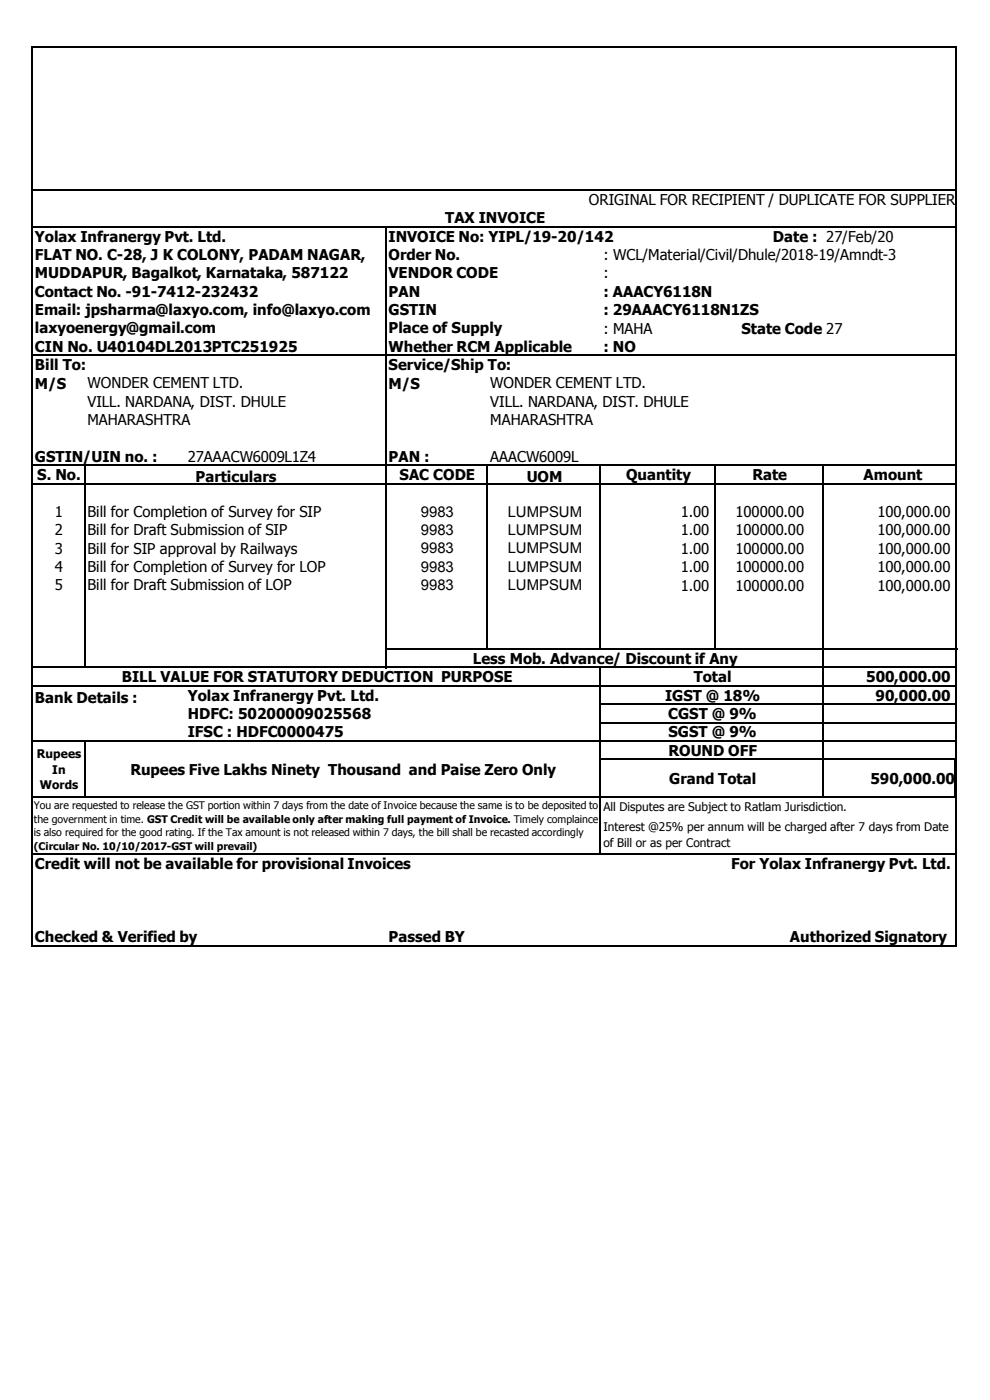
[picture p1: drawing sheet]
<svg xmlns="http://www.w3.org/2000/svg" width="210mm" height="297mm" viewBox="0 0 210 297" stroke-linecap="round" stroke-linejoin="round" font-family="sans-serif">
<defs><g id="words">
<g font-size="3.2">
<text x="94.4" y="47.3">TAX INVOICE</text>
<text x="124.9" y="43.5">ORIGINAL FOR RECIPIENT / DUPLICATE FOR SUPPLIER</text>
<text x="7.4" y="51.2">Yolax Infranergy Pvt. Ltd.</text>
<text x="82.4" y="51.2">INVOICE No: YIPL/19-20/142</text>
<text x="164" y="51.3">Date : 27/Feb/20</text>
<text x="7.4" y="55.1">FLAT NO. C-28, J K COLONY, PADAM NAGAR,</text>
<text x="7.4" y="59">MUDDAPUR, Bagalkot, Karnataka, 587122</text>
<text x="82.4" y="55.1">Order No.</text>
<text x="82.4" y="59">VENDOR CODE</text>
<text x="128" y="55.1">: WCL/Material/Civil/Dhule/2018-19/Amndt-3</text>
<text x="128" y="59">:</text>
<text x="7.4" y="62.9">Contact No. -91-7412-232432</text>
<text x="82.4" y="62.9">PAN</text>
<text x="128" y="63">: AAACY6118N</text>
<text x="7.4" y="66.8">Email: jpsharma@laxyo.com, info@laxyo.com</text>
<text x="7.4" y="70.7">laxyoenergy@gmail.com</text>
<text x="82.4" y="66.8">GSTIN</text>
<text x="82.4" y="70.7">Place of Supply</text>
<text x="128" y="66.9">: 29AAACY6118N1ZS</text>
<text x="128" y="70.8">: MAHA</text>
<text x="157.3" y="70.8">State Code 27</text>
<text x="7.4" y="74.6">CIN No. U40104DL2013PTC251925</text>
<text x="82.4" y="74.6">Whether RCM Applicable</text>
<text x="128" y="74.6">: NO</text>
<text x="7.4" y="78.5">Bill To:</text>
<text x="7.4" y="82.4">M/S</text>
<text x="18.5" y="82.4">WONDER CEMENT LTD.</text>
<text x="82.4" y="78.5">Service/Ship To:</text>
<text x="82.4" y="82.4">M/S</text>
<text x="104" y="82.4">WONDER CEMENT LTD.</text>
<text x="18.5" y="86.3">VILL. NARDANA, DIST. DHULE</text>
<text x="104" y="86.3">VILL. NARDANA, DIST. DHULE</text>
<text x="18.5" y="90.2">MAHARASHTRA</text>
<text x="104" y="90.2">MAHARASHTRA</text>
<text x="7.4" y="98">GSTIN/UIN no. :</text>
<text x="7.9" y="101.9">S. No.</text>
<text x="39.8" y="98">27AAACW6009L1Z4</text>
<text x="82.4" y="98">PAN :</text>
<text x="84.7" y="101.9">SAC CODE</text>
<text x="104" y="98">AAACW6009L</text>
<text x="132.8" y="101.9">Quantity</text>
<text x="159.6" y="101.9">Rate</text>
<text x="183.2" y="101.9">Amount</text>
<text x="41.5" y="102.3">Particulars</text>
<text x="111.7" y="102.3">UOM</text>
<text x="11.6" y="109.7">1</text>
<text x="11.6" y="113.5">2</text>
<text x="18.5" y="109.7">Bill for Completion of Survey for SIP</text>
<text x="18.5" y="113.5">Bill for Draft Submission of SIP</text>
<text x="89.3" y="109.6">9983</text>
<text x="89.3" y="113.5">9983</text>
<text x="107.7" y="109.6">LUMPSUM</text>
<text x="107.7" y="113.5">LUMPSUM</text>
<text x="144.4" y="109.7">1.00</text>
<text x="144.4" y="113.6">1.00</text>
<text x="156" y="109.7">100000.00</text>
<text x="156" y="113.6">100000.00</text>
<text x="186.1" y="109.7">100,000.00</text>
<text x="186.1" y="113.6">100,000.00</text>
<text x="11.6" y="117.4">3</text>
<text x="18.5" y="117.4">Bill for SIP approval by Railways</text>
<text x="89.3" y="117.4">9983</text>
<text x="107.7" y="117.4">LUMPSUM</text>
<text x="144.4" y="117.5">1.00</text>
<text x="156" y="117.5">100000.00</text>
<text x="186.1" y="117.5">100,000.00</text>
<text x="11.6" y="121.4">4</text>
<text x="11.6" y="125.2">5</text>
<text x="18.5" y="121.4">Bill for Completion of Survey for LOP</text>
<text x="18.5" y="125.2">Bill for Draft Submission of LOP</text>
<text x="89.3" y="121.3">9983</text>
<text x="89.3" y="125.1">9983</text>
<text x="107.7" y="121.3">LUMPSUM</text>
<text x="107.7" y="125.1">LUMPSUM</text>
<text x="144.4" y="121.4">1.00</text>
<text x="144.4" y="125.3">1.00</text>
<text x="156" y="121.4">100000.00</text>
<text x="156" y="125.3">100000.00</text>
<text x="186.1" y="121.4">100,000.00</text>
<text x="186.1" y="125.3">100,000.00</text>
<text x="100.3" y="140.9">Less Mob. Advance/ Discount if Any</text>
<text x="7.4" y="149">Bank Details :</text>
<text x="25.8" y="144.7">BILL VALUE FOR STATUTORY DEDUCTION PURPOSE</text>
<text x="39.8" y="148.7">Yolax Infranergy Pvt. Ltd.</text>
<text x="141.1" y="148.7">IGST @ 18%</text>
<text x="147.1" y="144.8">Total</text>
<text x="183.7" y="144.8">500,000.00</text>
<text x="185.7" y="148.7">90,000.00</text>
<text x="39.8" y="152.5">HDFC: 50200009025568</text>
<text x="141.7" y="152.5">CGST @ 9%</text>
<text x="39.8" y="156.4">IFSC : HDFC0000475</text>
<text x="141.8" y="156.4">SGST @ 9%</text>
<text x="141.8" y="160.3">ROUND OFF</text>
<text x="27.6" y="164.3">Rupees Five Lakhs Ninety Thousand and Paise Zero Only</text>
<text x="142" y="166.3">Grand Total</text>
<text x="184.6" y="166.3">590,000.00</text>
<text x="7.4" y="184.3">Credit will not be available for provisional Invoices</text>
<text x="155.1" y="184.3">For Yolax Infranergy Pvt. Ltd.</text>
<text x="7.4" y="199.9">Checked &amp; Verified by</text>
<text x="82.4" y="199.9">Passed BY</text>
<text x="167.6" y="199.9">Authorized Signatory</text>
</g>
<g font-size="2.5">
<text x="7.8" y="160.8">Rupees</text>
<text x="8.4" y="167.4">Words</text>
<text x="11.1" y="164.1">In</text>
<text x="128" y="172">All Disputes are Subject to Ratlam Jurisdiction.</text>
<text x="128" y="176.4">Interest @25% per annum will be charged after 7 days from Date</text>
<text x="128" y="179.7">of Bill or as per Contract</text>
</g>
<g font-size="2.2">
<text x="7.2" y="171.6">You are requested to release the GST portion within 7 days from the date of Invoice because the same is to be deposited to</text>
<text x="7.2" y="174.5">the government in time. GST Credit will be available only after making full payment of Invoice. Timely complaince</text>
<text x="7.2" y="177.4">is also required for the good rating. If the Tax amount is not released within 7 days, the bill shall be recasted accordingly</text>
<text x="7.2" y="180.4">(Circular No. 10/10/2017-GST will prevail)</text>
</g>
</g></defs>
<g fill="none" stroke="#000" stroke-width=".3">
<path d="M6.6 10h196.4M6.8 9.9v190.9M202.9 9.9v151M6.6 40.3h196.4M6.6 48.1h196.4M81.8 48v93.7M6.6 75.4h196.4M6.6 98.7h196.4M17.9 98.6v43.1M103.4 98.6v39.2M127.4 98.6v39.2M151.6 98.6v39.2"/>
<path d="M174.6 98.6v70.6M6.6 102.6h196.4M81.7 137.7h121.3M6.6 141.6h196.4M6.6 145.5h196.4M6.6 157.2h196.4M17.9 157v12.2M127.2 149.4h75.8M127.2 153.3h75.8M127.4 141.4v39.9M6.6 169.1h195.8M127.2 161.1h75.2"/>
<path d="M202.9 169.2v31.6M6.6 181.2h196.4M6.6 200.6h196.4"/>
</g>
<path d="M202.4 160.9h.6v8.3h-.6z" fill-rule="evenodd" fill="#000"/>
<use href="#words"/>
</svg>
